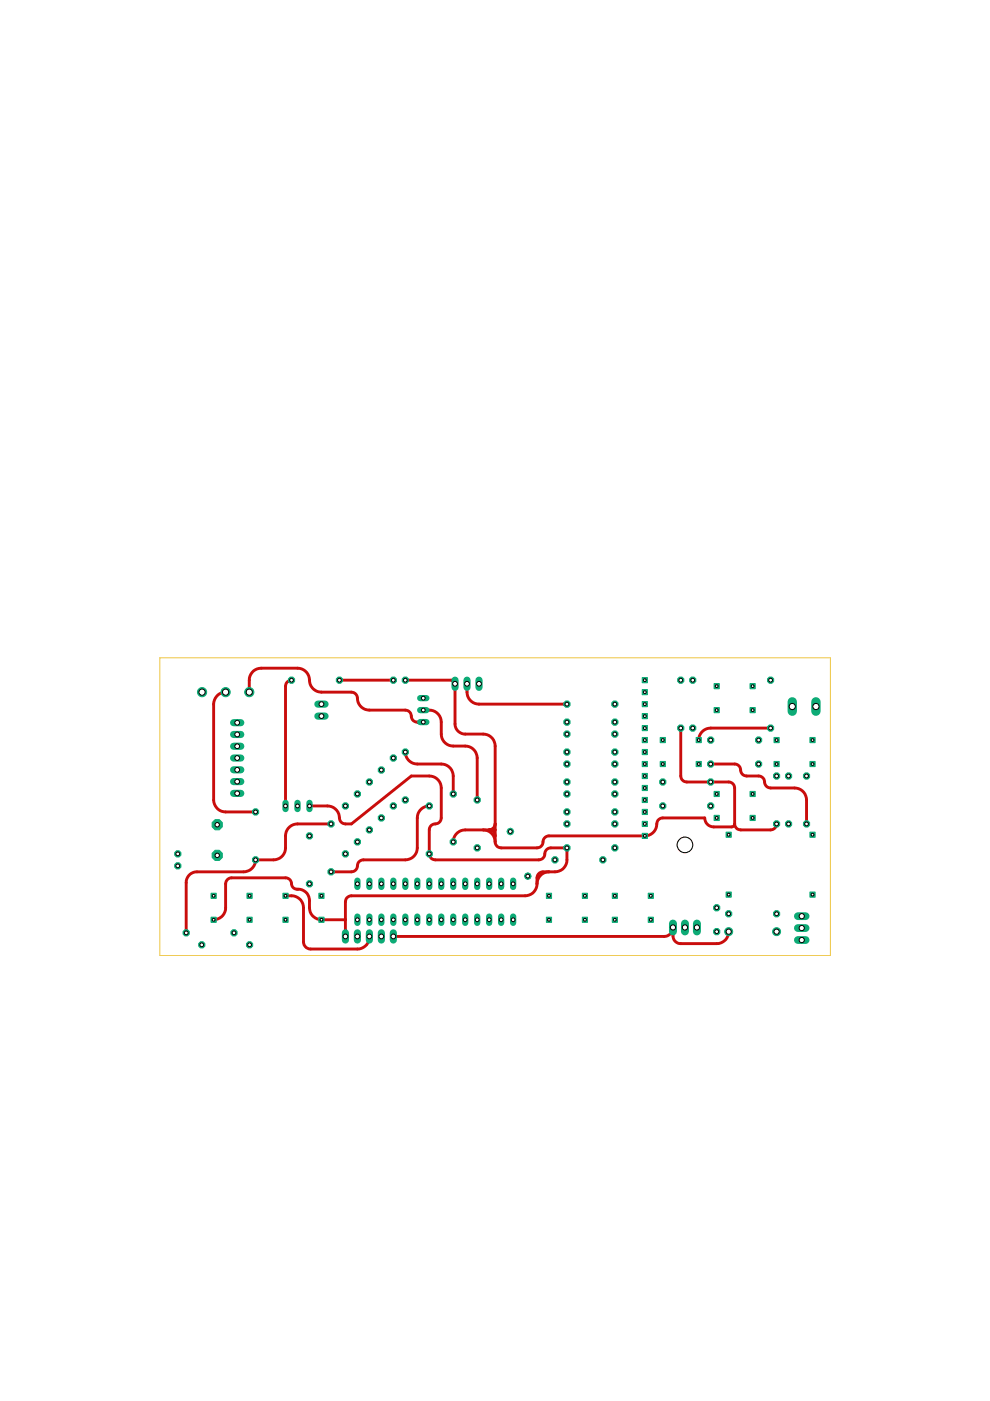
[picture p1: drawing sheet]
<svg xmlns="http://www.w3.org/2000/svg" width="210mm" height="297mm" viewBox="0 0 210 297" stroke-linecap="round" stroke-linejoin="round" font-family="sans-serif">
<g fill="none" stroke="#c90d0c" stroke-width=".61">
<path d="M47.8 146.7a2.54 2.54 0 0 0-2.5 2.6v20.3a2.58 2.58 0 0 0 2.5 2.5h6.4M52.9 146.7v-2.5a2.54 2.54 0 0 1 2.5-2.5h7.7a2.66 2.66 0 0 1 2.6 3 2.54 2.54 0 0 0 2.5 2h6.3a1.42 1.42 0 0 1 1.3 1.8 2.54 2.54 0 0 0 2.5 2.1h7.6a1.35 1.35 0 0 1 1.3 1.5l.5 .7a2.4 2.4 0 0 0 2 .3M61.8 144.2l-.5 .1-.5 .4-.3 .8v25.4M72 144.2h11.4M85.9 144.2h9.8l.5 .2 .3 .6v8.5a2.15 2.15 0 0 0 2.1 2.1h3.8a2.54 2.54 0 0 1 2.6 2.6v20.3M85.9 159.4a2.54 2.54 0 0 0 2.6 2.6h5.1a2.54 2.54 0 0 1 2.5 2.5v3.8M89.7 150.6a3.1 3.1 0 0 1 3.5 1.2l.4 1.3v2.5a2.54 2.54 0 0 0 2.5 2.6h2.5a2.54 2.54 0 0 1 2.6 2.5v8.9M99 145a4.8 4.8 0 0 0 .4 3l.9 .9 1.3 .4h18.6M144.3 154.4v10.1l.2 .6 .6 .6 .5 .1h8.9l.8 .3 .3 .4 .2 .6v7.6M163.4 154.4h-12.7a2.54 2.54 0 0 0-2.6 2.5M65.6 170.9h3.8a2.63 2.63 0 0 1 2.6 2.8l.5 .7a2.64 2.64 0 0 0 2 .3l12.7-10.2h3.8a2.54 2.54 0 0 1 2.6 2.6v6.3a1.35 1.35 0 0 1-1.6 1.3l-.7 .5-.3 .8v5.3l.3 .5 .4 .4 .6 .1h21.9a1.39 1.39 0 0 0 1.3-1.6l.3-.5 .7-.4h3.7v2.5a2.54 2.54 0 0 1-2.5 2.5l-2.8 .1-.7 .4a2.48 2.48 0 0 0-.3 2.1M70.2 174.7h-7.1a2.54 2.54 0 0 0-2.6 2.5v2.6a2.54 2.54 0 0 1-2.5 2.5h-3.8a2.54 2.54 0 0 1-2.6 2.5h-9.8a2.26 2.26 0 0 0-2.3 2.3v10.7"/>
<path d="M91 170.9a2.54 2.54 0 0 0-2.5 2.5v6.4a2.54 2.54 0 0 1-2.6 2.5h-8.9a1.32 1.32 0 0 0-1.2 1.6l-.5 .7-.5 .2h-4.6M102.4 176a2.54 2.54 0 0 1 2.6 2.5M105 176h-6.4a2.54 2.54 0 0 0-2.5 2.5M105 174.7l-.3 .8-.4 .3-.6 .2 .6 .1 .4 .3 .3 .8M150.7 162h5.1a1.35 1.35 0 0 1 1.3 1.5l.4 .8 .5 .2h2.8a1.35 1.35 0 0 1 1.3 1.6l.5 .7 .5 .2 5.4 .1a2.54 2.54 0 0 1 2.5 2.5v5.1M155.8 174.7l-.3 .5-.4 .1h-3.8a1.92 1.92 0 0 1-1.9-1.9h-8.9a1.4 1.4 0 0 0-1.3 1.7 2.54 2.54 0 0 1-2.5 2.1h-20.3a1.35 1.35 0 0 0-1.3 1.6l-.4 .7-.8 .3h-7.6l-.8-.3-.4-.5-.1-.5M155.8 174.7l.1 .5 .3 .5 .8 .3 6.7-.1 .7-.4 .3-.8M45.3 195a2.55 2.55 0 0 0 2.5-2.5v-5.1l.2-.6 .6-.6 .5-.1h11.4a1.35 1.35 0 0 1 1.3 1.5 1.44 1.44 0 0 0 1.8 1 2.38 2.38 0 0 1 2 2.3 4.1 4.1 0 0 0 .6 3.2l.7 .5 .8 .4h5.5M60.5 189.9a3.1 3.1 0 0 1 3.5 1.3l.3 1.3v7.2l.2 .7 .4 .5 1 .3h9.9a2.52 2.52 0 0 0 2.5-2.7M113.9 187.4a2.54 2.54 0 0 1-2.6 2.5h-37.1l-.7 .5-.3 .8v7.3M116.4 184.8a2.54 2.54 0 0 0-2.5 2.6M154.5 197.5a2.51 2.51 0 0 1-2.5 2.6h-7.7a1.63 1.63 0 0 1-1.6-1.7v-1.8a1.88 1.88 0 0 1-1.9 1.9h-57.4"/>
</g>
<path d="M75.8 194.3v1.4" fill="none" stroke="#0dab76" stroke-width="1.3"/>
<circle cx="75.8" cy="195" r=".4" fill="#fff" stroke="#000" stroke-width=".21"/>
<path d="M78.3 194.3v1.4" fill="none" stroke="#0dab76" stroke-width="1.3"/>
<circle cx="78.3" cy="195" r=".4" fill="#fff" stroke="#000" stroke-width=".21"/>
<path d="M80.9 194.3v1.4" fill="none" stroke="#0dab76" stroke-width="1.3"/>
<circle cx="80.9" cy="195" r=".4" fill="#fff" stroke="#000" stroke-width=".21"/>
<path d="M83.4 194.3v1.4" fill="none" stroke="#0dab76" stroke-width="1.3"/>
<circle cx="83.4" cy="195" r=".4" fill="#fff" stroke="#000" stroke-width=".21"/>
<path d="M85.9 194.3v1.4" fill="none" stroke="#0dab76" stroke-width="1.3"/>
<circle cx="85.9" cy="195" r=".4" fill="#fff" stroke="#000" stroke-width=".21"/>
<path d="M88.5 194.3v1.4" fill="none" stroke="#0dab76" stroke-width="1.3"/>
<circle cx="88.5" cy="195" r=".4" fill="#fff" stroke="#000" stroke-width=".21"/>
<path d="M91 194.3v1.4" fill="none" stroke="#0dab76" stroke-width="1.3"/>
<circle cx="91" cy="195" r=".4" fill="#fff" stroke="#000" stroke-width=".21"/>
<path d="M93.6 194.3v1.4" fill="none" stroke="#0dab76" stroke-width="1.3"/>
<circle cx="93.6" cy="195" r=".4" fill="#fff" stroke="#000" stroke-width=".21"/>
<path d="M96.1 194.3v1.4" fill="none" stroke="#0dab76" stroke-width="1.3"/>
<circle cx="96.1" cy="195" r=".4" fill="#fff" stroke="#000" stroke-width=".21"/>
<path d="M98.6 194.3v1.4" fill="none" stroke="#0dab76" stroke-width="1.3"/>
<circle cx="98.6" cy="195" r=".4" fill="#fff" stroke="#000" stroke-width=".21"/>
<path d="M101.2 194.3v1.4" fill="none" stroke="#0dab76" stroke-width="1.3"/>
<circle cx="101.2" cy="195" r=".4" fill="#fff" stroke="#000" stroke-width=".21"/>
<path d="M103.7 194.3v1.4" fill="none" stroke="#0dab76" stroke-width="1.3"/>
<circle cx="103.7" cy="195" r=".4" fill="#fff" stroke="#000" stroke-width=".21"/>
<path d="M106.3 194.3v1.4" fill="none" stroke="#0dab76" stroke-width="1.3"/>
<circle cx="106.3" cy="195" r=".4" fill="#fff" stroke="#000" stroke-width=".21"/>
<path d="M108.8 194.3v1.4" fill="none" stroke="#0dab76" stroke-width="1.3"/>
<circle cx="108.8" cy="195" r=".4" fill="#fff" stroke="#000" stroke-width=".21"/>
<path d="M108.8 186.7v1.3" fill="none" stroke="#0dab76" stroke-width="1.3"/>
<circle cx="108.8" cy="187.4" r=".4" fill="#fff" stroke="#000" stroke-width=".21"/>
<path d="M106.3 186.7v1.3" fill="none" stroke="#0dab76" stroke-width="1.3"/>
<circle cx="106.3" cy="187.4" r=".4" fill="#fff" stroke="#000" stroke-width=".21"/>
<path d="M103.7 186.7v1.3" fill="none" stroke="#0dab76" stroke-width="1.3"/>
<circle cx="103.7" cy="187.4" r=".4" fill="#fff" stroke="#000" stroke-width=".21"/>
<path d="M101.2 186.7v1.3" fill="none" stroke="#0dab76" stroke-width="1.3"/>
<circle cx="101.2" cy="187.4" r=".4" fill="#fff" stroke="#000" stroke-width=".21"/>
<path d="M98.6 186.7v1.3" fill="none" stroke="#0dab76" stroke-width="1.3"/>
<circle cx="98.6" cy="187.4" r=".4" fill="#fff" stroke="#000" stroke-width=".21"/>
<path d="M96.1 186.7v1.3" fill="none" stroke="#0dab76" stroke-width="1.3"/>
<circle cx="96.1" cy="187.4" r=".4" fill="#fff" stroke="#000" stroke-width=".21"/>
<path d="M93.6 186.7v1.3" fill="none" stroke="#0dab76" stroke-width="1.3"/>
<circle cx="93.6" cy="187.4" r=".4" fill="#fff" stroke="#000" stroke-width=".21"/>
<path d="M91 186.7v1.3" fill="none" stroke="#0dab76" stroke-width="1.3"/>
<circle cx="91" cy="187.4" r=".4" fill="#fff" stroke="#000" stroke-width=".21"/>
<path d="M88.5 186.7v1.3" fill="none" stroke="#0dab76" stroke-width="1.3"/>
<circle cx="88.5" cy="187.4" r=".4" fill="#fff" stroke="#000" stroke-width=".21"/>
<path d="M85.9 186.7v1.3" fill="none" stroke="#0dab76" stroke-width="1.3"/>
<circle cx="85.9" cy="187.4" r=".4" fill="#fff" stroke="#000" stroke-width=".21"/>
<path d="M83.4 186.7v1.3" fill="none" stroke="#0dab76" stroke-width="1.3"/>
<circle cx="83.4" cy="187.4" r=".4" fill="#fff" stroke="#000" stroke-width=".21"/>
<path d="M80.9 186.7v1.3" fill="none" stroke="#0dab76" stroke-width="1.3"/>
<circle cx="80.9" cy="187.4" r=".4" fill="#fff" stroke="#000" stroke-width=".21"/>
<path d="M78.3 186.7v1.3" fill="none" stroke="#0dab76" stroke-width="1.3"/>
<circle cx="78.3" cy="187.4" r=".4" fill="#fff" stroke="#000" stroke-width=".21"/>
<path d="M75.8 186.7v1.3" fill="none" stroke="#0dab76" stroke-width="1.3"/>
<circle cx="75.8" cy="187.4" r=".4" fill="#fff" stroke="#000" stroke-width=".21"/>
<circle cx="39.5" cy="197.8" r=".71" fill="#0dab76" stroke="#0dab76" stroke-width=".21"/>
<circle cx="39.5" cy="197.8" r=".4" fill="#fff" stroke="#000" stroke-width=".21"/>
<circle cx="49.6" cy="197.8" r=".71" fill="#0dab76" stroke="#0dab76" stroke-width=".21"/>
<circle cx="49.6" cy="197.8" r=".4" fill="#fff" stroke="#000" stroke-width=".21"/>
<path d="M136.2 143.7h1.1v1.1h-1.1z" fill="#0dab76" stroke="#0dab76" stroke-width=".21"/>
<circle cx="136.7" cy="144.2" r=".3" fill="#fff" stroke="#000" stroke-width=".21"/>
<path d="M136.2 146.2h1.1v1.1h-1.1z" fill="#0dab76" stroke="#0dab76" stroke-width=".21"/>
<circle cx="136.7" cy="146.7" r=".3" fill="#fff" stroke="#000" stroke-width=".21"/>
<path d="M136.2 148.7h1.1v1.1h-1.1z" fill="#0dab76" stroke="#0dab76" stroke-width=".21"/>
<circle cx="136.7" cy="149.3" r=".3" fill="#fff" stroke="#000" stroke-width=".21"/>
<path d="M136.2 151.3h1.1v1.1h-1.1z" fill="#0dab76" stroke="#0dab76" stroke-width=".21"/>
<circle cx="136.7" cy="151.8" r=".3" fill="#fff" stroke="#000" stroke-width=".21"/>
<path d="M136.2 153.8h1.1v1.1h-1.1z" fill="#0dab76" stroke="#0dab76" stroke-width=".21"/>
<circle cx="136.7" cy="154.4" r=".3" fill="#fff" stroke="#000" stroke-width=".21"/>
<path d="M136.2 156.4h1.1v1.1h-1.1z" fill="#0dab76" stroke="#0dab76" stroke-width=".21"/>
<circle cx="136.7" cy="156.9" r=".3" fill="#fff" stroke="#000" stroke-width=".21"/>
<path d="M136.2 158.9h1.1v1.1h-1.1z" fill="#0dab76" stroke="#0dab76" stroke-width=".21"/>
<circle cx="136.7" cy="159.4" r=".3" fill="#fff" stroke="#000" stroke-width=".21"/>
<path d="M136.2 161.4h1.1v1.1h-1.1z" fill="#0dab76" stroke="#0dab76" stroke-width=".21"/>
<circle cx="136.7" cy="162" r=".3" fill="#fff" stroke="#000" stroke-width=".21"/>
<path d="M136.2 164h1.1v1.1h-1.1z" fill="#0dab76" stroke="#0dab76" stroke-width=".21"/>
<circle cx="136.7" cy="164.5" r=".3" fill="#fff" stroke="#000" stroke-width=".21"/>
<path d="M136.2 166.5h1.1v1.1h-1.1z" fill="#0dab76" stroke="#0dab76" stroke-width=".21"/>
<circle cx="136.7" cy="167.1" r=".3" fill="#fff" stroke="#000" stroke-width=".21"/>
<path d="M136.2 169.1h1.1v1.1h-1.1z" fill="#0dab76" stroke="#0dab76" stroke-width=".21"/>
<circle cx="136.7" cy="169.6" r=".3" fill="#fff" stroke="#000" stroke-width=".21"/>
<path d="M136.2 171.6h1.1v1.1h-1.1z" fill="#0dab76" stroke="#0dab76" stroke-width=".21"/>
<circle cx="136.7" cy="172.1" r=".3" fill="#fff" stroke="#000" stroke-width=".21"/>
<path d="M136.2 174.1h1.1v1.1h-1.1z" fill="#0dab76" stroke="#0dab76" stroke-width=".21"/>
<circle cx="136.7" cy="174.7" r=".3" fill="#fff" stroke="#000" stroke-width=".21"/>
<path d="M136.2 176.7h1.1v1.1h-1.1z" fill="#0dab76" stroke="#0dab76" stroke-width=".21"/>
<circle cx="136.7" cy="177.2" r=".3" fill="#fff" stroke="#000" stroke-width=".21"/>
<circle cx="117.7" cy="182.3" r=".71" fill="#0dab76" stroke="#0dab76" stroke-width=".21"/>
<circle cx="117.7" cy="182.3" r=".4" fill="#fff" stroke="#000" stroke-width=".21"/>
<circle cx="127.8" cy="182.3" r=".71" fill="#0dab76" stroke="#0dab76" stroke-width=".21"/>
<circle cx="127.8" cy="182.3" r=".4" fill="#fff" stroke="#000" stroke-width=".21"/>
<circle cx="130.4" cy="179.8" r=".71" fill="#0dab76" stroke="#0dab76" stroke-width=".21"/>
<circle cx="130.4" cy="179.8" r=".4" fill="#fff" stroke="#000" stroke-width=".21"/>
<circle cx="120.2" cy="179.8" r=".71" fill="#0dab76" stroke="#0dab76" stroke-width=".21"/>
<circle cx="120.2" cy="179.8" r=".4" fill="#fff" stroke="#000" stroke-width=".21"/>
<circle cx="120.2" cy="172.1" r=".71" fill="#0dab76" stroke="#0dab76" stroke-width=".21"/>
<circle cx="120.2" cy="172.1" r=".4" fill="#fff" stroke="#000" stroke-width=".21"/>
<circle cx="130.4" cy="172.1" r=".71" fill="#0dab76" stroke="#0dab76" stroke-width=".21"/>
<circle cx="130.4" cy="172.1" r=".4" fill="#fff" stroke="#000" stroke-width=".21"/>
<circle cx="130.4" cy="174.7" r=".71" fill="#0dab76" stroke="#0dab76" stroke-width=".21"/>
<circle cx="130.4" cy="174.7" r=".4" fill="#fff" stroke="#000" stroke-width=".21"/>
<circle cx="120.2" cy="174.7" r=".71" fill="#0dab76" stroke="#0dab76" stroke-width=".21"/>
<circle cx="120.2" cy="174.7" r=".4" fill="#fff" stroke="#000" stroke-width=".21"/>
<circle cx="120.2" cy="165.8" r=".71" fill="#0dab76" stroke="#0dab76" stroke-width=".21"/>
<circle cx="120.2" cy="165.8" r=".4" fill="#fff" stroke="#000" stroke-width=".21"/>
<circle cx="130.4" cy="165.8" r=".71" fill="#0dab76" stroke="#0dab76" stroke-width=".21"/>
<circle cx="130.4" cy="165.8" r=".4" fill="#fff" stroke="#000" stroke-width=".21"/>
<circle cx="130.4" cy="168.3" r=".71" fill="#0dab76" stroke="#0dab76" stroke-width=".21"/>
<circle cx="130.4" cy="168.3" r=".4" fill="#fff" stroke="#000" stroke-width=".21"/>
<circle cx="120.2" cy="168.3" r=".71" fill="#0dab76" stroke="#0dab76" stroke-width=".21"/>
<circle cx="120.2" cy="168.3" r=".4" fill="#fff" stroke="#000" stroke-width=".21"/>
<circle cx="120.2" cy="159.4" r=".71" fill="#0dab76" stroke="#0dab76" stroke-width=".21"/>
<circle cx="120.2" cy="159.4" r=".4" fill="#fff" stroke="#000" stroke-width=".21"/>
<circle cx="130.4" cy="159.4" r=".71" fill="#0dab76" stroke="#0dab76" stroke-width=".21"/>
<circle cx="130.4" cy="159.4" r=".4" fill="#fff" stroke="#000" stroke-width=".21"/>
<circle cx="130.4" cy="162" r=".71" fill="#0dab76" stroke="#0dab76" stroke-width=".21"/>
<circle cx="130.4" cy="162" r=".4" fill="#fff" stroke="#000" stroke-width=".21"/>
<circle cx="120.2" cy="162" r=".71" fill="#0dab76" stroke="#0dab76" stroke-width=".21"/>
<circle cx="120.2" cy="162" r=".4" fill="#fff" stroke="#000" stroke-width=".21"/>
<circle cx="120.2" cy="153.1" r=".71" fill="#0dab76" stroke="#0dab76" stroke-width=".21"/>
<circle cx="120.2" cy="153.1" r=".4" fill="#fff" stroke="#000" stroke-width=".21"/>
<circle cx="130.4" cy="153.1" r=".71" fill="#0dab76" stroke="#0dab76" stroke-width=".21"/>
<circle cx="130.4" cy="153.1" r=".4" fill="#fff" stroke="#000" stroke-width=".21"/>
<circle cx="130.4" cy="155.6" r=".71" fill="#0dab76" stroke="#0dab76" stroke-width=".21"/>
<circle cx="130.4" cy="155.6" r=".4" fill="#fff" stroke="#000" stroke-width=".21"/>
<circle cx="120.2" cy="155.6" r=".71" fill="#0dab76" stroke="#0dab76" stroke-width=".21"/>
<circle cx="120.2" cy="155.6" r=".4" fill="#fff" stroke="#000" stroke-width=".21"/>
<circle cx="42.8" cy="200.3" r=".71" fill="#0dab76" stroke="#0dab76" stroke-width=".21"/>
<circle cx="42.8" cy="200.3" r=".4" fill="#fff" stroke="#000" stroke-width=".21"/>
<circle cx="52.9" cy="200.3" r=".71" fill="#0dab76" stroke="#0dab76" stroke-width=".21"/>
<circle cx="52.9" cy="200.3" r=".4" fill="#fff" stroke="#000" stroke-width=".21"/>
<circle cx="37.7" cy="183.6" r=".71" fill="#0dab76" stroke="#0dab76" stroke-width=".21"/>
<circle cx="37.7" cy="183.6" r=".4" fill="#fff" stroke="#000" stroke-width=".21"/>
<circle cx="37.7" cy="181" r=".71" fill="#0dab76" stroke="#0dab76" stroke-width=".21"/>
<circle cx="37.7" cy="181" r=".4" fill="#fff" stroke="#000" stroke-width=".21"/>
<circle cx="144.3" cy="144.2" r=".71" fill="#0dab76" stroke="#0dab76" stroke-width=".21"/>
<circle cx="144.3" cy="144.2" r=".4" fill="#fff" stroke="#000" stroke-width=".21"/>
<circle cx="144.3" cy="154.4" r=".71" fill="#0dab76" stroke="#0dab76" stroke-width=".21"/>
<circle cx="144.3" cy="154.4" r=".4" fill="#fff" stroke="#000" stroke-width=".21"/>
<circle cx="146.9" cy="144.2" r=".71" fill="#0dab76" stroke="#0dab76" stroke-width=".21"/>
<circle cx="146.9" cy="144.2" r=".4" fill="#fff" stroke="#000" stroke-width=".21"/>
<circle cx="146.9" cy="154.4" r=".71" fill="#0dab76" stroke="#0dab76" stroke-width=".21"/>
<circle cx="146.9" cy="154.4" r=".4" fill="#fff" stroke="#000" stroke-width=".21"/>
<circle cx="164.7" cy="164.5" r=".71" fill="#0dab76" stroke="#0dab76" stroke-width=".21"/>
<circle cx="164.7" cy="164.5" r=".4" fill="#fff" stroke="#000" stroke-width=".21"/>
<circle cx="164.7" cy="174.7" r=".71" fill="#0dab76" stroke="#0dab76" stroke-width=".21"/>
<circle cx="164.7" cy="174.7" r=".4" fill="#fff" stroke="#000" stroke-width=".21"/>
<circle cx="160.8" cy="162" r=".71" fill="#0dab76" stroke="#0dab76" stroke-width=".21"/>
<circle cx="160.8" cy="162" r=".4" fill="#fff" stroke="#000" stroke-width=".21"/>
<circle cx="150.7" cy="162" r=".71" fill="#0dab76" stroke="#0dab76" stroke-width=".21"/>
<circle cx="150.7" cy="162" r=".4" fill="#fff" stroke="#000" stroke-width=".21"/>
<circle cx="140.5" cy="165.8" r=".71" fill="#0dab76" stroke="#0dab76" stroke-width=".21"/>
<circle cx="140.5" cy="165.8" r=".4" fill="#fff" stroke="#000" stroke-width=".21"/>
<circle cx="150.7" cy="165.8" r=".71" fill="#0dab76" stroke="#0dab76" stroke-width=".21"/>
<circle cx="150.7" cy="165.8" r=".4" fill="#fff" stroke="#000" stroke-width=".21"/>
<circle cx="140.5" cy="170.9" r=".71" fill="#0dab76" stroke="#0dab76" stroke-width=".21"/>
<circle cx="140.5" cy="170.9" r=".4" fill="#fff" stroke="#000" stroke-width=".21"/>
<circle cx="150.7" cy="170.9" r=".71" fill="#0dab76" stroke="#0dab76" stroke-width=".21"/>
<circle cx="150.7" cy="170.9" r=".4" fill="#fff" stroke="#000" stroke-width=".21"/>
<circle cx="167.2" cy="164.5" r=".71" fill="#0dab76" stroke="#0dab76" stroke-width=".21"/>
<circle cx="167.2" cy="164.5" r=".4" fill="#fff" stroke="#000" stroke-width=".21"/>
<circle cx="167.2" cy="174.7" r=".71" fill="#0dab76" stroke="#0dab76" stroke-width=".21"/>
<circle cx="167.2" cy="174.7" r=".4" fill="#fff" stroke="#000" stroke-width=".21"/>
<circle cx="171" cy="164.5" r=".71" fill="#0dab76" stroke="#0dab76" stroke-width=".21"/>
<circle cx="171" cy="164.5" r=".4" fill="#fff" stroke="#000" stroke-width=".21"/>
<circle cx="171" cy="174.7" r=".71" fill="#0dab76" stroke="#0dab76" stroke-width=".21"/>
<circle cx="171" cy="174.7" r=".4" fill="#fff" stroke="#000" stroke-width=".21"/>
<circle cx="160.8" cy="156.9" r=".71" fill="#0dab76" stroke="#0dab76" stroke-width=".21"/>
<circle cx="160.8" cy="156.9" r=".4" fill="#fff" stroke="#000" stroke-width=".21"/>
<circle cx="150.7" cy="156.9" r=".71" fill="#0dab76" stroke="#0dab76" stroke-width=".21"/>
<circle cx="150.7" cy="156.9" r=".4" fill="#fff" stroke="#000" stroke-width=".21"/>
<circle cx="163.4" cy="154.4" r=".71" fill="#0dab76" stroke="#0dab76" stroke-width=".21"/>
<circle cx="163.4" cy="154.4" r=".4" fill="#fff" stroke="#000" stroke-width=".21"/>
<circle cx="163.4" cy="144.2" r=".71" fill="#0dab76" stroke="#0dab76" stroke-width=".21"/>
<circle cx="163.4" cy="144.2" r=".4" fill="#fff" stroke="#000" stroke-width=".21"/>
<circle cx="111.9" cy="185.8" r=".71" fill="#0dab76" stroke="#0dab76" stroke-width=".21"/>
<circle cx="111.9" cy="185.8" r=".4" fill="#fff" stroke="#000" stroke-width=".21"/>
<circle cx="108.2" cy="176.3" r=".71" fill="#0dab76" stroke="#0dab76" stroke-width=".21"/>
<circle cx="108.2" cy="176.3" r=".4" fill="#fff" stroke="#000" stroke-width=".21"/>
<circle cx="130.4" cy="149.3" r=".71" fill="#0dab76" stroke="#0dab76" stroke-width=".21"/>
<circle cx="130.4" cy="149.3" r=".4" fill="#fff" stroke="#000" stroke-width=".21"/>
<circle cx="120.2" cy="149.3" r=".71" fill="#0dab76" stroke="#0dab76" stroke-width=".21"/>
<circle cx="120.2" cy="149.3" r=".4" fill="#fff" stroke="#000" stroke-width=".21"/>
<circle cx="46.1" cy="181.4" r="1.17" fill="#0dab76" stroke="#0dab76" stroke-width=".21"/>
<circle cx="46.1" cy="181.4" r=".47" fill="#fff" stroke="#000" stroke-width=".21"/>
<circle cx="46.1" cy="174.9" r="1.17" fill="#0dab76" stroke="#0dab76" stroke-width=".21"/>
<circle cx="46.1" cy="174.9" r=".47" fill="#fff" stroke="#000" stroke-width=".21"/>
<circle cx="101.2" cy="179.8" r=".71" fill="#0dab76" stroke="#0dab76" stroke-width=".21"/>
<circle cx="101.2" cy="179.8" r=".4" fill="#fff" stroke="#000" stroke-width=".21"/>
<circle cx="101.2" cy="169.6" r=".71" fill="#0dab76" stroke="#0dab76" stroke-width=".21"/>
<circle cx="101.2" cy="169.6" r=".4" fill="#fff" stroke="#000" stroke-width=".21"/>
<circle cx="54.2" cy="172.1" r=".71" fill="#0dab76" stroke="#0dab76" stroke-width=".21"/>
<circle cx="54.2" cy="172.1" r=".4" fill="#fff" stroke="#000" stroke-width=".21"/>
<circle cx="54.2" cy="182.3" r=".71" fill="#0dab76" stroke="#0dab76" stroke-width=".21"/>
<circle cx="54.2" cy="182.3" r=".4" fill="#fff" stroke="#000" stroke-width=".21"/>
<circle cx="52.9" cy="146.7" r=".97" fill="#0dab76" stroke="#0dab76" stroke-width=".21"/>
<circle cx="52.9" cy="146.7" r=".66" fill="#fff" stroke="#000" stroke-width=".21"/>
<circle cx="47.8" cy="146.7" r=".97" fill="#0dab76" stroke="#0dab76" stroke-width=".21"/>
<circle cx="47.8" cy="146.7" r=".66" fill="#fff" stroke="#000" stroke-width=".21"/>
<circle cx="42.8" cy="146.7" r=".97" fill="#0dab76" stroke="#0dab76" stroke-width=".21"/>
<circle cx="42.8" cy="146.7" r=".66" fill="#fff" stroke="#000" stroke-width=".21"/>
<path d="M83.4 197.8v1.5" fill="none" stroke="#0dab76" stroke-width="1.5"/>
<circle cx="83.4" cy="198.5" r=".51" fill="#fff" stroke="#000" stroke-width=".21"/>
<path d="M80.9 197.8v1.5" fill="none" stroke="#0dab76" stroke-width="1.5"/>
<circle cx="80.9" cy="198.5" r=".51" fill="#fff" stroke="#000" stroke-width=".21"/>
<path d="M78.3 197.8v1.5" fill="none" stroke="#0dab76" stroke-width="1.5"/>
<circle cx="78.3" cy="198.5" r=".51" fill="#fff" stroke="#000" stroke-width=".21"/>
<path d="M75.8 197.8v1.5" fill="none" stroke="#0dab76" stroke-width="1.5"/>
<circle cx="75.8" cy="198.5" r=".51" fill="#fff" stroke="#000" stroke-width=".21"/>
<path d="M73.2 197.8v1.5" fill="none" stroke="#0dab76" stroke-width="1.5"/>
<circle cx="73.2" cy="198.5" r=".51" fill="#fff" stroke="#000" stroke-width=".21"/>
<path d="M101.6 144.2v1.5" fill="none" stroke="#0dab76" stroke-width="1.5"/>
<circle cx="101.6" cy="145" r=".51" fill="#fff" stroke="#000" stroke-width=".21"/>
<path d="M99 144.2v1.5" fill="none" stroke="#0dab76" stroke-width="1.5"/>
<circle cx="99" cy="145" r=".51" fill="#fff" stroke="#000" stroke-width=".21"/>
<path d="M96.5 144.2v1.5" fill="none" stroke="#0dab76" stroke-width="1.5"/>
<circle cx="96.5" cy="145" r=".51" fill="#fff" stroke="#000" stroke-width=".21"/>
<circle cx="65.6" cy="187.4" r=".71" fill="#0dab76" stroke="#0dab76" stroke-width=".21"/>
<circle cx="65.6" cy="187.4" r=".4" fill="#fff" stroke="#000" stroke-width=".21"/>
<circle cx="65.6" cy="177.2" r=".71" fill="#0dab76" stroke="#0dab76" stroke-width=".21"/>
<circle cx="65.6" cy="177.2" r=".4" fill="#fff" stroke="#000" stroke-width=".21"/>
<circle cx="61.8" cy="144.2" r=".71" fill="#0dab76" stroke="#0dab76" stroke-width=".21"/>
<circle cx="61.8" cy="144.2" r=".4" fill="#fff" stroke="#000" stroke-width=".21"/>
<circle cx="72" cy="144.2" r=".71" fill="#0dab76" stroke="#0dab76" stroke-width=".21"/>
<circle cx="72" cy="144.2" r=".4" fill="#fff" stroke="#000" stroke-width=".21"/>
<circle cx="85.9" cy="144.2" r=".71" fill="#0dab76" stroke="#0dab76" stroke-width=".21"/>
<circle cx="85.9" cy="144.2" r=".4" fill="#fff" stroke="#000" stroke-width=".21"/>
<circle cx="83.4" cy="144.2" r=".71" fill="#0dab76" stroke="#0dab76" stroke-width=".21"/>
<circle cx="83.4" cy="144.2" r=".4" fill="#fff" stroke="#000" stroke-width=".21"/>
<path d="M49.5 168.2h1.6" fill="none" stroke="#0dab76" stroke-width="1.5"/>
<circle cx="50.3" cy="168.2" r=".51" fill="#fff" stroke="#000" stroke-width=".21"/>
<path d="M49.5 158.2h1.6" fill="none" stroke="#0dab76" stroke-width="1.5"/>
<circle cx="50.3" cy="158.2" r=".51" fill="#fff" stroke="#000" stroke-width=".21"/>
<path d="M49.5 165.7h1.6" fill="none" stroke="#0dab76" stroke-width="1.5"/>
<circle cx="50.3" cy="165.7" r=".51" fill="#fff" stroke="#000" stroke-width=".21"/>
<path d="M49.5 163.2h1.6" fill="none" stroke="#0dab76" stroke-width="1.5"/>
<circle cx="50.3" cy="163.2" r=".51" fill="#fff" stroke="#000" stroke-width=".21"/>
<path d="M49.5 160.7h1.6" fill="none" stroke="#0dab76" stroke-width="1.5"/>
<circle cx="50.3" cy="160.7" r=".51" fill="#fff" stroke="#000" stroke-width=".21"/>
<path d="M49.5 155.7h1.6" fill="none" stroke="#0dab76" stroke-width="1.5"/>
<circle cx="50.3" cy="155.7" r=".51" fill="#fff" stroke="#000" stroke-width=".21"/>
<path d="M49.5 153.2h1.6" fill="none" stroke="#0dab76" stroke-width="1.5"/>
<circle cx="50.3" cy="153.2" r=".51" fill="#fff" stroke="#000" stroke-width=".21"/>
<path d="M67.4 149.3h1.5" fill="none" stroke="#0dab76" stroke-width="1.5"/>
<circle cx="68.2" cy="149.3" r=".51" fill="#fff" stroke="#000" stroke-width=".21"/>
<path d="M67.4 151.8h1.5" fill="none" stroke="#0dab76" stroke-width="1.5"/>
<circle cx="68.2" cy="151.8" r=".51" fill="#fff" stroke="#000" stroke-width=".21"/>
<circle cx="78.3" cy="176" r=".71" fill="#0dab76" stroke="#0dab76" stroke-width=".21"/>
<circle cx="78.3" cy="176" r=".4" fill="#fff" stroke="#000" stroke-width=".21"/>
<circle cx="78.3" cy="165.8" r=".71" fill="#0dab76" stroke="#0dab76" stroke-width=".21"/>
<circle cx="78.3" cy="165.8" r=".4" fill="#fff" stroke="#000" stroke-width=".21"/>
<circle cx="75.8" cy="178.5" r=".71" fill="#0dab76" stroke="#0dab76" stroke-width=".21"/>
<circle cx="75.8" cy="178.5" r=".4" fill="#fff" stroke="#000" stroke-width=".21"/>
<circle cx="75.8" cy="168.3" r=".71" fill="#0dab76" stroke="#0dab76" stroke-width=".21"/>
<circle cx="75.8" cy="168.3" r=".4" fill="#fff" stroke="#000" stroke-width=".21"/>
<circle cx="73.2" cy="181" r=".71" fill="#0dab76" stroke="#0dab76" stroke-width=".21"/>
<circle cx="73.2" cy="181" r=".4" fill="#fff" stroke="#000" stroke-width=".21"/>
<circle cx="73.2" cy="170.9" r=".71" fill="#0dab76" stroke="#0dab76" stroke-width=".21"/>
<circle cx="73.2" cy="170.9" r=".4" fill="#fff" stroke="#000" stroke-width=".21"/>
<circle cx="96.1" cy="168.3" r=".71" fill="#0dab76" stroke="#0dab76" stroke-width=".21"/>
<circle cx="96.1" cy="168.3" r=".4" fill="#fff" stroke="#000" stroke-width=".21"/>
<circle cx="96.1" cy="178.5" r=".71" fill="#0dab76" stroke="#0dab76" stroke-width=".21"/>
<circle cx="96.1" cy="178.5" r=".4" fill="#fff" stroke="#000" stroke-width=".21"/>
<circle cx="80.9" cy="173.4" r=".71" fill="#0dab76" stroke="#0dab76" stroke-width=".21"/>
<circle cx="80.9" cy="173.4" r=".4" fill="#fff" stroke="#000" stroke-width=".21"/>
<circle cx="80.9" cy="163.3" r=".71" fill="#0dab76" stroke="#0dab76" stroke-width=".21"/>
<circle cx="80.9" cy="163.3" r=".4" fill="#fff" stroke="#000" stroke-width=".21"/>
<circle cx="83.4" cy="170.9" r=".71" fill="#0dab76" stroke="#0dab76" stroke-width=".21"/>
<circle cx="83.4" cy="170.9" r=".4" fill="#fff" stroke="#000" stroke-width=".21"/>
<circle cx="83.4" cy="160.7" r=".71" fill="#0dab76" stroke="#0dab76" stroke-width=".21"/>
<circle cx="83.4" cy="160.7" r=".4" fill="#fff" stroke="#000" stroke-width=".21"/>
<circle cx="85.9" cy="159.4" r=".71" fill="#0dab76" stroke="#0dab76" stroke-width=".21"/>
<circle cx="85.9" cy="159.4" r=".4" fill="#fff" stroke="#000" stroke-width=".21"/>
<circle cx="85.9" cy="169.6" r=".71" fill="#0dab76" stroke="#0dab76" stroke-width=".21"/>
<circle cx="85.9" cy="169.6" r=".4" fill="#fff" stroke="#000" stroke-width=".21"/>
<path d="M153.9 189.1h1.1v1.1h-1.1z" fill="#0dab76" stroke="#0dab76" stroke-width=".21"/>
<circle cx="154.5" cy="189.7" r=".3" fill="#fff" stroke="#000" stroke-width=".21"/>
<path d="M171.7 189.1h1.1v1.1h-1.1z" fill="#0dab76" stroke="#0dab76" stroke-width=".21"/>
<circle cx="172.3" cy="189.7" r=".3" fill="#fff" stroke="#000" stroke-width=".21"/>
<path d="M171.7 176.4h1.1v1.1h-1.1z" fill="#0dab76" stroke="#0dab76" stroke-width=".21"/>
<circle cx="172.3" cy="177" r=".3" fill="#fff" stroke="#000" stroke-width=".21"/>
<path d="M153.9 176.4h1.1v1.1h-1.1z" fill="#0dab76" stroke="#0dab76" stroke-width=".21"/>
<circle cx="154.5" cy="177" r=".3" fill="#fff" stroke="#000" stroke-width=".21"/>
<path d="M142.7 195.8v1.7" fill="none" stroke="#0dab76" stroke-width="1.7"/>
<circle cx="142.7" cy="196.6" r=".55" fill="#fff" stroke="#000" stroke-width=".21"/>
<path d="M145.2 195.8v1.7" fill="none" stroke="#0dab76" stroke-width="1.7"/>
<circle cx="145.2" cy="196.6" r=".55" fill="#fff" stroke="#000" stroke-width=".21"/>
<path d="M147.8 195.8v1.7" fill="none" stroke="#0dab76" stroke-width="1.7"/>
<circle cx="147.8" cy="196.6" r=".55" fill="#fff" stroke="#000" stroke-width=".21"/>
<circle cx="154.5" cy="193.7" r=".71" fill="#0dab76" stroke="#0dab76" stroke-width=".21"/>
<circle cx="154.5" cy="193.7" r=".4" fill="#fff" stroke="#000" stroke-width=".21"/>
<circle cx="164.7" cy="193.7" r=".71" fill="#0dab76" stroke="#0dab76" stroke-width=".21"/>
<circle cx="164.7" cy="193.7" r=".4" fill="#fff" stroke="#000" stroke-width=".21"/>
<circle cx="154.5" cy="197.5" r=".85" fill="#0dab76" stroke="#0dab76" stroke-width=".21"/>
<circle cx="154.5" cy="197.5" r=".55" fill="#fff" stroke="#000" stroke-width=".21"/>
<circle cx="164.7" cy="197.5" r=".85" fill="#0dab76" stroke="#0dab76" stroke-width=".21"/>
<circle cx="164.7" cy="197.5" r=".55" fill="#fff" stroke="#000" stroke-width=".21"/>
<path d="M151.4 144.9h1.1v1.1h-1.1z" fill="#0dab76" stroke="#0dab76" stroke-width=".21"/>
<circle cx="152" cy="145.5" r=".3" fill="#fff" stroke="#000" stroke-width=".21"/>
<path d="M151.4 150h1.1v1.1h-1.1z" fill="#0dab76" stroke="#0dab76" stroke-width=".21"/>
<circle cx="152" cy="150.6" r=".3" fill="#fff" stroke="#000" stroke-width=".21"/>
<path d="M159 150h1.1v1.1h-1.1z" fill="#0dab76" stroke="#0dab76" stroke-width=".21"/>
<circle cx="159.6" cy="150.6" r=".3" fill="#fff" stroke="#000" stroke-width=".21"/>
<path d="M159 144.9h1.1v1.1h-1.1z" fill="#0dab76" stroke="#0dab76" stroke-width=".21"/>
<circle cx="159.6" cy="145.5" r=".3" fill="#fff" stroke="#000" stroke-width=".21"/>
<path d="M140 156.4h1.1v1.1h-1.1z" fill="#0dab76" stroke="#0dab76" stroke-width=".21"/>
<circle cx="140.5" cy="156.9" r=".3" fill="#fff" stroke="#000" stroke-width=".21"/>
<path d="M140 161.4h1.1v1.1h-1.1z" fill="#0dab76" stroke="#0dab76" stroke-width=".21"/>
<circle cx="140.5" cy="162" r=".3" fill="#fff" stroke="#000" stroke-width=".21"/>
<path d="M147.6 161.4h1.1v1.1h-1.1z" fill="#0dab76" stroke="#0dab76" stroke-width=".21"/>
<circle cx="148.1" cy="162" r=".3" fill="#fff" stroke="#000" stroke-width=".21"/>
<path d="M147.6 156.4h1.1v1.1h-1.1z" fill="#0dab76" stroke="#0dab76" stroke-width=".21"/>
<circle cx="148.1" cy="156.9" r=".3" fill="#fff" stroke="#000" stroke-width=".21"/>
<path d="M164.1 156.4h1.1v1.1h-1.1z" fill="#0dab76" stroke="#0dab76" stroke-width=".21"/>
<circle cx="164.7" cy="156.9" r=".3" fill="#fff" stroke="#000" stroke-width=".21"/>
<path d="M164.1 161.4h1.1v1.1h-1.1z" fill="#0dab76" stroke="#0dab76" stroke-width=".21"/>
<circle cx="164.7" cy="162" r=".3" fill="#fff" stroke="#000" stroke-width=".21"/>
<path d="M171.7 161.4h1.1v1.1h-1.1z" fill="#0dab76" stroke="#0dab76" stroke-width=".21"/>
<circle cx="172.3" cy="162" r=".3" fill="#fff" stroke="#000" stroke-width=".21"/>
<path d="M171.7 156.4h1.1v1.1h-1.1z" fill="#0dab76" stroke="#0dab76" stroke-width=".21"/>
<circle cx="172.3" cy="156.9" r=".3" fill="#fff" stroke="#000" stroke-width=".21"/>
<path d="M159 172.9h1.1v1.1h-1.1z" fill="#0dab76" stroke="#0dab76" stroke-width=".21"/>
<circle cx="159.6" cy="173.4" r=".3" fill="#fff" stroke="#000" stroke-width=".21"/>
<path d="M159 167.8h1.1v1.1h-1.1z" fill="#0dab76" stroke="#0dab76" stroke-width=".21"/>
<circle cx="159.6" cy="168.3" r=".3" fill="#fff" stroke="#000" stroke-width=".21"/>
<path d="M151.4 167.8h1.1v1.1h-1.1z" fill="#0dab76" stroke="#0dab76" stroke-width=".21"/>
<circle cx="152" cy="168.3" r=".3" fill="#fff" stroke="#000" stroke-width=".21"/>
<path d="M151.4 172.9h1.1v1.1h-1.1z" fill="#0dab76" stroke="#0dab76" stroke-width=".21"/>
<circle cx="152" cy="173.4" r=".3" fill="#fff" stroke="#000" stroke-width=".21"/>
<path d="M115.8 189.4h1.1v1.1h-1.1z" fill="#0dab76" stroke="#0dab76" stroke-width=".21"/>
<circle cx="116.4" cy="189.9" r=".3" fill="#fff" stroke="#000" stroke-width=".21"/>
<path d="M115.8 194.5h1.1v1.1h-1.1z" fill="#0dab76" stroke="#0dab76" stroke-width=".21"/>
<circle cx="116.4" cy="195" r=".3" fill="#fff" stroke="#000" stroke-width=".21"/>
<path d="M123.5 194.5h1.1v1.1h-1.1z" fill="#0dab76" stroke="#0dab76" stroke-width=".21"/>
<circle cx="124" cy="195" r=".3" fill="#fff" stroke="#000" stroke-width=".21"/>
<path d="M123.5 189.4h1.1v1.1h-1.1z" fill="#0dab76" stroke="#0dab76" stroke-width=".21"/>
<circle cx="124" cy="189.9" r=".3" fill="#fff" stroke="#000" stroke-width=".21"/>
<path d="M129.8 189.4h1.1v1.1h-1.1z" fill="#0dab76" stroke="#0dab76" stroke-width=".21"/>
<circle cx="130.4" cy="189.9" r=".3" fill="#fff" stroke="#000" stroke-width=".21"/>
<path d="M129.8 194.5h1.1v1.1h-1.1z" fill="#0dab76" stroke="#0dab76" stroke-width=".21"/>
<circle cx="130.4" cy="195" r=".3" fill="#fff" stroke="#000" stroke-width=".21"/>
<path d="M137.4 194.5h1.1v1.1h-1.1z" fill="#0dab76" stroke="#0dab76" stroke-width=".21"/>
<circle cx="138" cy="195" r=".3" fill="#fff" stroke="#000" stroke-width=".21"/>
<path d="M137.4 189.4h1.1v1.1h-1.1z" fill="#0dab76" stroke="#0dab76" stroke-width=".21"/>
<circle cx="138" cy="189.9" r=".3" fill="#fff" stroke="#000" stroke-width=".21"/>
<path d="M67.6 194.5h1.1v1.1h-1.1z" fill="#0dab76" stroke="#0dab76" stroke-width=".21"/>
<circle cx="68.2" cy="195" r=".3" fill="#fff" stroke="#000" stroke-width=".21"/>
<path d="M67.6 189.4h1.1v1.1h-1.1z" fill="#0dab76" stroke="#0dab76" stroke-width=".21"/>
<circle cx="68.2" cy="189.9" r=".3" fill="#fff" stroke="#000" stroke-width=".21"/>
<path d="M60 189.4h1.1v1.1h-1.1z" fill="#0dab76" stroke="#0dab76" stroke-width=".21"/>
<circle cx="60.5" cy="189.9" r=".3" fill="#fff" stroke="#000" stroke-width=".21"/>
<path d="M60 194.5h1.1v1.1h-1.1z" fill="#0dab76" stroke="#0dab76" stroke-width=".21"/>
<circle cx="60.5" cy="195" r=".3" fill="#fff" stroke="#000" stroke-width=".21"/>
<path d="M52.4 194.5h1.1v1.1h-1.1z" fill="#0dab76" stroke="#0dab76" stroke-width=".21"/>
<circle cx="52.9" cy="195" r=".3" fill="#fff" stroke="#000" stroke-width=".21"/>
<path d="M52.4 189.4h1.1v1.1h-1.1z" fill="#0dab76" stroke="#0dab76" stroke-width=".21"/>
<circle cx="52.9" cy="189.9" r=".3" fill="#fff" stroke="#000" stroke-width=".21"/>
<path d="M44.7 189.4h1.1v1.1h-1.1z" fill="#0dab76" stroke="#0dab76" stroke-width=".21"/>
<circle cx="45.3" cy="189.9" r=".3" fill="#fff" stroke="#000" stroke-width=".21"/>
<path d="M44.7 194.5h1.1v1.1h-1.1z" fill="#0dab76" stroke="#0dab76" stroke-width=".21"/>
<circle cx="45.3" cy="195" r=".3" fill="#fff" stroke="#000" stroke-width=".21"/>
<path d="M169.2 194.2h1.6" fill="none" stroke="#0dab76" stroke-width="1.7"/>
<circle cx="170" cy="194.2" r=".55" fill="#fff" stroke="#000" stroke-width=".21"/>
<path d="M169.2 196.8h1.6" fill="none" stroke="#0dab76" stroke-width="1.7"/>
<circle cx="170" cy="196.8" r=".55" fill="#fff" stroke="#000" stroke-width=".21"/>
<path d="M169.2 199.3h1.6" fill="none" stroke="#0dab76" stroke-width="1.7"/>
<circle cx="170" cy="199.3" r=".55" fill="#fff" stroke="#000" stroke-width=".21"/>
<circle cx="152" cy="197.5" r=".71" fill="#0dab76" stroke="#0dab76" stroke-width=".21"/>
<circle cx="152" cy="197.5" r=".4" fill="#fff" stroke="#000" stroke-width=".21"/>
<circle cx="152" cy="192.5" r=".71" fill="#0dab76" stroke="#0dab76" stroke-width=".21"/>
<circle cx="152" cy="192.5" r=".4" fill="#fff" stroke="#000" stroke-width=".21"/>
<circle cx="91" cy="170.9" r=".71" fill="#0dab76" stroke="#0dab76" stroke-width=".21"/>
<circle cx="91" cy="170.9" r=".4" fill="#fff" stroke="#000" stroke-width=".21"/>
<circle cx="91" cy="181" r=".71" fill="#0dab76" stroke="#0dab76" stroke-width=".21"/>
<circle cx="91" cy="181" r=".4" fill="#fff" stroke="#000" stroke-width=".21"/>
<circle cx="70.2" cy="174.7" r=".71" fill="#0dab76" stroke="#0dab76" stroke-width=".21"/>
<circle cx="70.2" cy="174.7" r=".4" fill="#fff" stroke="#000" stroke-width=".21"/>
<circle cx="70.2" cy="184.8" r=".71" fill="#0dab76" stroke="#0dab76" stroke-width=".21"/>
<circle cx="70.2" cy="184.8" r=".4" fill="#fff" stroke="#000" stroke-width=".21"/>
<path d="M168 148.8v2" fill="none" stroke="#0dab76" stroke-width="2"/>
<circle cx="168" cy="149.8" r=".66" fill="#fff" stroke="#000" stroke-width=".21"/>
<path d="M173 148.8v2" fill="none" stroke="#0dab76" stroke-width="2"/>
<circle cx="173" cy="149.8" r=".66" fill="#fff" stroke="#000" stroke-width=".21"/>
<path d="M89.1 148h1.3" fill="none" stroke="#0dab76" stroke-width="1.3"/>
<circle cx="89.7" cy="148" r=".4" fill="#fff" stroke="#000" stroke-width=".21"/>
<path d="M89.1 153.1h1.3" fill="none" stroke="#0dab76" stroke-width="1.3"/>
<circle cx="89.7" cy="153.1" r=".4" fill="#fff" stroke="#000" stroke-width=".21"/>
<path d="M89.1 150.6h1.3" fill="none" stroke="#0dab76" stroke-width="1.3"/>
<circle cx="89.7" cy="150.6" r=".4" fill="#fff" stroke="#000" stroke-width=".21"/>
<path d="M65.6 170.2v1.3" fill="none" stroke="#0dab76" stroke-width="1.3"/>
<circle cx="65.6" cy="170.9" r=".4" fill="#fff" stroke="#000" stroke-width=".21"/>
<path d="M60.5 170.2v1.3" fill="none" stroke="#0dab76" stroke-width="1.3"/>
<circle cx="60.5" cy="170.9" r=".4" fill="#fff" stroke="#000" stroke-width=".21"/>
<path d="M63.1 170.2v1.3" fill="none" stroke="#0dab76" stroke-width="1.3"/>
<circle cx="63.1" cy="170.9" r=".4" fill="#fff" stroke="#000" stroke-width=".21"/>
<g fill="none" stroke="#eec643" stroke-width=".21">
<path d="M33.9 139.5h142.2v63.1h-142.2z"/>
<circle cx="145.2" cy="179.1" r="1.65"/>
</g>
<circle cx="145.2" cy="179.1" r="1.65" fill="#fff" stroke="#000" stroke-width=".21"/>
</svg>
